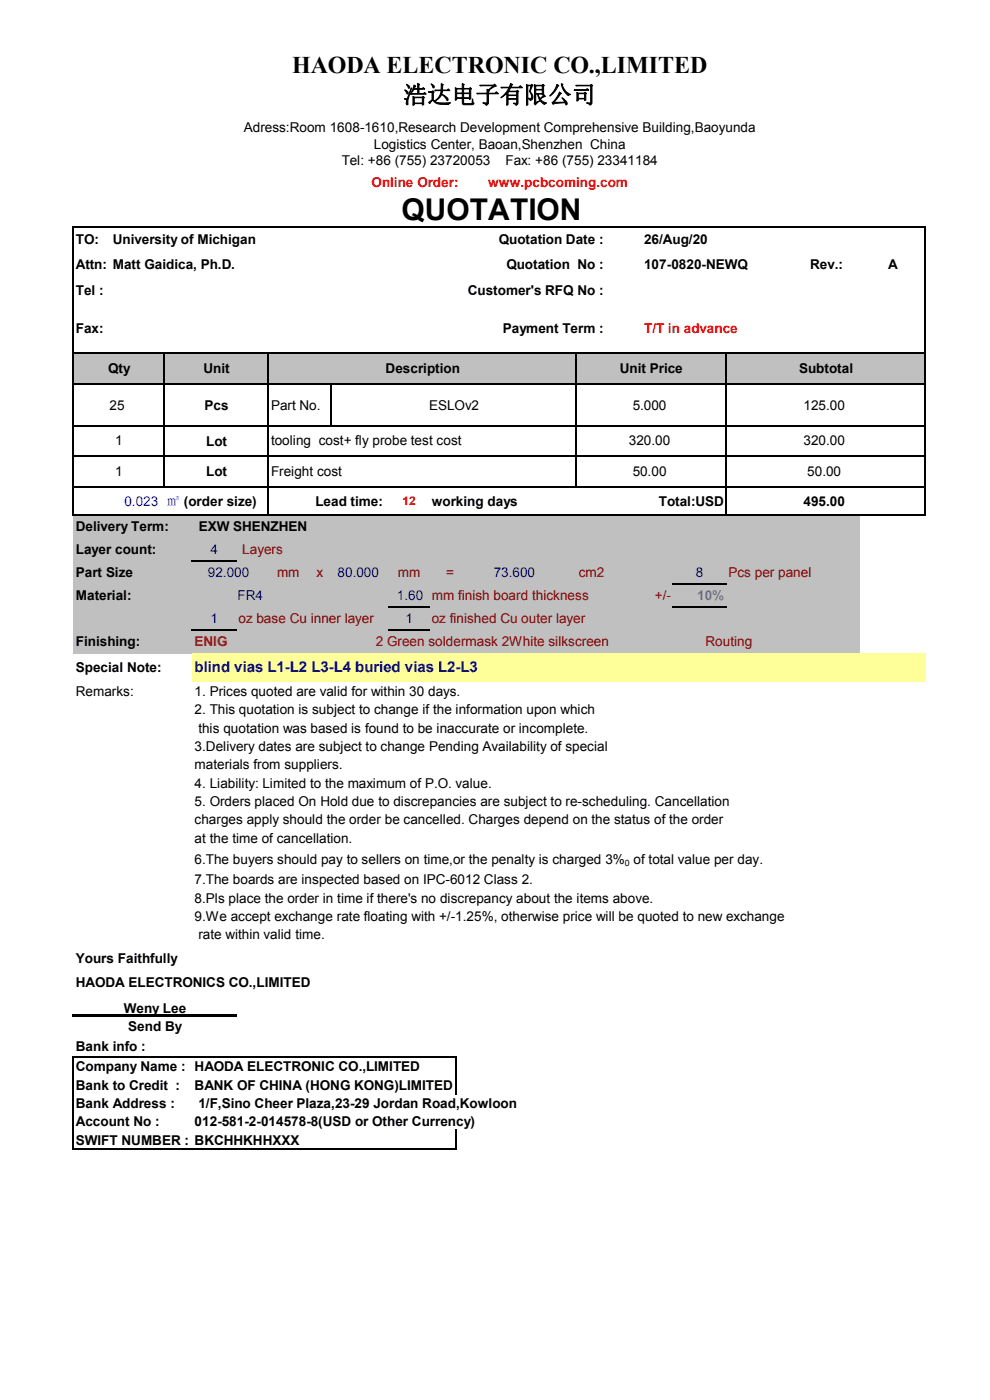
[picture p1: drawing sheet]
<svg xmlns="http://www.w3.org/2000/svg" width="210mm" height="297mm" viewBox="0 0 210 297" stroke-linecap="round" stroke-linejoin="round" font-family="sans-serif">
<defs><g id="words">
<text font-size="6.4" x="85.2" y="46.6">QUOTATION</text>
<g font-size="5.1">
<text x="62" y="15.6">HAODA ELECTRONIC CO.,LIMITED</text>
<text x="85.6" y="21.9">浩达电子有限公司</text>
</g>
<text font-size="3.2" fill="#00f" x="41.3" y="142.6">blind vias L1-L2 L3-L4 buried vias L2-L3</text>
<g font-size="2.9">
<text x="51.7" y="28">Adress:Room 1608-1610,Research Development Comprehensive Building,Baoyunda</text>
<text x="72.5" y="35.1">Tel: +86 (755) 23720053</text>
<text x="79.3" y="31.5">Logistics Center, Baoan,Shenzhen China</text>
<text x="107.2" y="35.1">Fax: +86 (755) 23341184</text>
<text x="16.1" y="51.8">TO:</text>
<text x="23.9" y="51.8">University of Michigan</text>
<text x="105.8" y="51.8">Quotation Date :</text>
<text x="136.6" y="51.8">26/Aug/20</text>
<text x="16.1" y="57.2">Attn:</text>
<text x="23.9" y="57.2">Matt Gaidica, Ph.D.</text>
<text x="107.4" y="57.2">Quotation</text>
<text x="122.5" y="57.2">No :</text>
<text x="136.6" y="57.2">107-0820-NEWQ</text>
<text x="171.9" y="57.2">Rev.:</text>
<text x="188.4" y="57.2">A</text>
<text x="16.1" y="62.5">Tel :</text>
<text x="99.2" y="62.5">Customer's RFQ</text>
<text x="122.5" y="62.5">No :</text>
<text x="16.1" y="70.6">Fax:</text>
<text x="106.7" y="70.6">Payment Te</text>
<text x="122.6" y="70.6">rm :</text>
<text x="22.9" y="79.2">Qty</text>
<text x="43.2" y="79.2">Unit</text>
<text x="81.8" y="79.2">Description</text>
<text x="131.5" y="79.2">Unit Price</text>
<text x="169.5" y="79.2">Subtotal</text>
<text x="23.2" y="86.9">25</text>
<text x="43.4" y="86.9">Pcs</text>
<text x="57.5" y="86.9">Part N</text>
<text x="65.6" y="86.9">o.</text>
<text x="91" y="86.9">ESLOv2</text>
<text x="134.2" y="86.9">5.000</text>
<text x="170.4" y="86.9">125.00</text>
<text x="24.4" y="94.5">1</text>
<text x="43.7" y="94.6">Lot</text>
<text x="57.5" y="94.5">tooling cost+ fly probe test cost</text>
<text x="133.4" y="94.5">320.00</text>
<text x="170.4" y="94.5">320.00</text>
<text x="24.4" y="101.1">1</text>
<text x="43.7" y="101.1">Lot</text>
<text x="57.5" y="101.1">Freight cost</text>
<text x="134.2" y="101.1">50.00</text>
<text x="171.2" y="101.1">50.00</text>
<text x="66.9" y="107.3">Lead ti</text>
<text x="76.1" y="107.3">me:</text>
<text x="91.6" y="107.3">working days</text>
<text x="139.7" y="107.3">Total:USD</text>
<text x="170.4" y="107.3">495.00</text>
<text x="16.1" y="112.7">Delivery Term</text>
<text x="34.9" y="112.7">:</text>
<text x="42.2" y="112.7">EXW SHEN</text>
<text x="57.4" y="112.7">ZHEN</text>
<text x="16.1" y="117.5">Layer</text>
<text x="24.4" y="117.5">count:</text>
<text x="16.1" y="122.4">Part Size</text>
<text x="16.1" y="127.3">Mater</text>
<text x="23.8" y="127.3">ial:</text>
<text x="16.1" y="137">Finishing:</text>
<text x="16.1" y="142.5">Special Note:</text>
<text x="16.1" y="147.6">Rema</text>
<text x="23.8" y="147.6">rks:</text>
<text x="41.3" y="147.6">1. Prices quoted are valid for within 30 days.</text>
<text x="41.3" y="151.5">2. This</text>
<text x="42.1" y="155.4">this qu</text>
<text x="50.6" y="155.4">otatio</text>
<text x="50.7" y="151.5">quota</text>
<text x="57.6" y="155.4">n was</text>
<text x="57.9" y="151.5">tion is</text>
<text x="65.9" y="155.4">bas</text>
<text x="66.2" y="151.5">sub</text>
<text x="70.5" y="155.4">ed is</text>
<text x="70.9" y="151.5">ject</text>
<text x="76.2" y="151.5">to change if</text>
<text x="77.4" y="155.4">foun</text>
<text x="83" y="155.4">d to be</text>
<text x="91.9" y="151.5">the i</text>
<text x="92.6" y="155.4">inaccurate or incomplet</text>
<text x="97.3" y="151.5">nformation upon wh</text>
<text x="122.4" y="155.4">e.</text>
<text x="122.5" y="151.5">ich</text>
<text x="41.3" y="159.3">3.Delivery dates are su</text>
<text x="70.6" y="159.3">bject</text>
<text x="77.6" y="159.3">to change Pending Availability of sp</text>
<text x="123" y="159.3">ecial</text>
<text x="41.3" y="163.2">materia</text>
<text x="41.3" y="167.1">4. Liabi</text>
<text x="50.6" y="167.1">lity: L</text>
<text x="50.9" y="163.2">ls fro</text>
<text x="57.1" y="163.2">m supplier</text>
<text x="57.3" y="167.1">imited</text>
<text x="65.8" y="167.1">to the m</text>
<text x="70.4" y="163.2">s.</text>
<text x="76.1" y="167.1">aximum of P.O. value.</text>
<text x="41.3" y="171">5. Orde</text>
<text x="50.9" y="171">rs pla</text>
<text x="57.9" y="171">ced O</text>
<text x="65.5" y="171">n Hold d</text>
<text x="76.2" y="171">ue to</text>
<text x="83.4" y="171">discre</text>
<text x="91.1" y="171">panc</text>
<text x="97.4" y="171">ies are subject to re</text>
<text x="122.5" y="171">-scheduling. Cancellation</text>
<text x="41.3" y="174.9">charge</text>
<text x="41.3" y="178.8">at the ti</text>
<text x="50.1" y="174.9">s app</text>
<text x="50.7" y="178.8">me o</text>
<text x="57.1" y="178.8">f cancellati</text>
<text x="57.1" y="174.9">l</text>
<text x="57.8" y="174.9">y should the or</text>
<text x="70.8" y="178.8">on.</text>
<text x="76.6" y="174.9">der b</text>
<text x="83.2" y="174.9">e canc</text>
<text x="91.7" y="174.9">elled. Charges depend o</text>
<text x="123.1" y="174.9">n the statu</text>
<text x="136.5" y="174.9">s of the order</text>
<text x="41.3" y="183.2">6.The buyers shoul</text>
<text x="65.7" y="183.2">d pay to</text>
<text x="76.7" y="183.2">selle</text>
<text x="82.7" y="183.2">rs on ti</text>
<text x="91.3" y="183.2">me,or the penalty is char</text>
<text x="122.8" y="183.2">ged 3% of</text>
<text x="137.6" y="183.2">total</text>
<text x="143.8" y="183.2">value pe</text>
<text x="154.7" y="183.2">r day.</text>
<text x="41.3" y="187.5">7.The boards are in</text>
<text x="41.3" y="191.5">8.Pls pl</text>
<text x="50.7" y="191.5">ace the order in</text>
<text x="66.2" y="187.5">spe</text>
<text x="70.9" y="187.5">cted</text>
<text x="71.5" y="191.5">time if there's no dis</text>
<text x="77.1" y="187.5">base</text>
<text x="83.3" y="187.5">d on IPC-6</text>
<text x="97" y="191.5">crepancy about the</text>
<text x="97.1" y="187.5">012 Class 2.</text>
<text x="122.3" y="191.5">i</text>
<text x="123" y="191.5">tems</text>
<text x="130" y="191.5">abov</text>
<text x="136.2" y="191.5">e.</text>
<text x="41.3" y="195.3">9.We a</text>
<text x="50.5" y="195.3">ccept</text>
<text x="58.2" y="195.3">excha</text>
<text x="65.8" y="195.3">nge</text>
<text x="71.5" y="195.3">rate</text>
<text x="77.2" y="195.3">float</text>
<text x="82.6" y="195.3">i</text>
<text x="83.3" y="195.3">ng with +/-1.25%, otherwise pri</text>
<text x="122.6" y="195.3">ce wi</text>
<text x="129.1" y="195.3">ll be q</text>
<text x="136.8" y="195.3">uoted to new</text>
<text x="154" y="195.3">exchange</text>
<text x="42.1" y="199.2">rate wi</text>
<text x="50.5" y="199.2">thin v</text>
<text x="57.3" y="199.2">alid time.</text>
<text x="16.1" y="204.3">Yours</text>
<text x="16.1" y="209.4">HAODA ELECTRONICS CO.,LIMITED</text>
<text x="25" y="204.3">Faithful</text>
<text x="35.4" y="204.3">ly</text>
<text x="26.2" y="214.8">Weny Lee</text>
<text x="27.2" y="218.7">Send By</text>
<text x="16.1" y="222.9">Bank</text>
<text x="16.1" y="227.3">Comp</text>
<text x="23.9" y="222.9">info :</text>
<text x="24.2" y="227.3">any Name :</text>
<text x="41.3" y="227.3">HAODA ELECTRO</text>
<text x="66.1" y="227.3">NIC CO.,LIMITED</text>
<text x="16.1" y="231.2">Bank</text>
<text x="23.9" y="231.2">to Credit</text>
<text x="37.2" y="231.2">:</text>
<text x="41.3" y="231.2">BANK</text>
<text x="50.3" y="231.2">OF C</text>
<text x="57.1" y="231.2">HINA (</text>
<text x="65.8" y="231.2">HONG KONG)LIMITED</text>
<text x="16.1" y="235">Bank</text>
<text x="16.1" y="239">Account No :</text>
<text x="23.9" y="235">Address</text>
<text x="36.2" y="235">:</text>
<text x="41.3" y="239">012-58</text>
<text x="42.1" y="235">1/F,Sino Ch</text>
<text x="50.2" y="239">1-2-0</text>
<text x="57" y="239">14578-</text>
<text x="57.8" y="235">eer Pl</text>
<text x="65.6" y="235">aza,23-29 Jordan Road,Kowloon</text>
<text x="66" y="239">8(USD or Other Currency)</text>
<text x="16.1" y="242.8">SWIFT NUMBER :</text>
<text x="41.3" y="242.8">BKCHHKHH</text>
<text x="57.8" y="242.8">XXX</text>
</g>
<g font-size="2.9" fill="#f00">
<text x="78.8" y="39.7">Online Order:</text>
<text x="103.5" y="39.7">www.pcbcoming.com</text>
<text x="136.6" y="70.6">T/T in advanc</text>
<text x="154.9" y="70.6">e</text>
</g>
<g font-size="2.9" fill="#00f">
<text x="26.4" y="107.3">0.023</text>
<text x="35.3" y="107.3">㎡ (order size)</text>
<text x="44.7" y="117.5">4</text>
<text x="44.1" y="122.4">92.000</text>
<text x="71.6" y="122.4">80.000</text>
<text x="104.7" y="122.4">73.600</text>
<text x="147.6" y="122.4">8</text>
<text x="50.4" y="127.2">FR4</text>
<text x="84.2" y="127.2">1.60</text>
<text x="44.7" y="132.1">1</text>
<text x="86" y="132.1">1</text>
</g>
<g font-size="2.9" fill="#800000">
<text x="51.4" y="117.5">Laye</text>
<text x="57.6" y="117.5">rs</text>
<text x="58.8" y="122.4">mm</text>
<text x="67.1" y="122.4">x</text>
<text x="84.4" y="122.4">mm</text>
<text x="94.6" y="122.4">=</text>
<text x="122.8" y="122.4">cm2</text>
<text x="154.5" y="122.4">Pcs per panel</text>
<text x="91.6" y="127.2">mm</text>
<text x="97.2" y="127.2">finish board thickness</text>
<text x="138.9" y="127.2">+/-</text>
<text x="50.6" y="132.1">oz ba</text>
<text x="57.6" y="132.1">se Cu</text>
<text x="65.9" y="132.1">inner lay</text>
<text x="76.8" y="132.1">er</text>
<text x="79.7" y="137">2 Green soldermask 2White silkscreen</text>
<text x="91.6" y="132.1">oz fi</text>
<text x="96.8" y="132.1">nished Cu outer layer</text>
<text x="149.6" y="137">Rou</text>
<text x="154.9" y="137">ting</text>
</g>
<text font-size="2.9" fill="#36f" x="147.9" y="127.3">10%</text>
<text font-size="2.9" fill="#930" x="41.3" y="137">ENIG</text>
<text font-size="2.5" fill="#f00" x="85.4" y="107.2">12</text>
<text font-size="1.9" x="132.5" y="183.8">0</text>
</g></defs>
<g fill="#c0c0c0">
<path d="M15.6 75.1h19.3v6.5h-19.3z" fill-rule="evenodd"/>
<path d="M34.8 75.1h22.2v6.5h-22.2z" fill-rule="evenodd"/>
<path d="M57 75.1h65.3v6.5h-65.3z" fill-rule="evenodd"/>
<path d="M122.3 75.1h31.8v6.5h-31.8z" fill-rule="evenodd"/>
<path d="M154 75.1h42.4v6.5h-42.4z" fill-rule="evenodd"/>
<path d="M15.6 109.3h7.9v4.9h-7.9z" fill-rule="evenodd"/>
<path d="M23.4 109.3h11.5v4.9h-11.5z" fill-rule="evenodd"/>
<path d="M34.8 109.3h6v4.9h-6z" fill-rule="evenodd"/>
<path d="M40.8 109.3h9.3v4.9h-9.3z" fill-rule="evenodd"/>
<path d="M50.1 109.3h6.9v4.9h-6.9z" fill-rule="evenodd"/>
<path d="M57 109.3h8.4v4.9h-8.4z" fill-rule="evenodd"/>
<path d="M65.3 109.3h5.1v4.9h-5.1z" fill-rule="evenodd"/>
<path d="M70.3 109.3h5.8v4.9h-5.8z" fill-rule="evenodd"/>
<path d="M76 109.3h6.5v4.9h-6.5z" fill-rule="evenodd"/>
<path d="M82.5 109.3h8.6v4.9h-8.6z" fill-rule="evenodd"/>
<path d="M91.1 109.3h5.7v4.9h-5.7z" fill-rule="evenodd"/>
<path d="M96.8 109.3h25.5v4.9h-25.5z" fill-rule="evenodd"/>
<path d="M122.3 109.3h6.2v4.9h-6.2z" fill-rule="evenodd"/>
<path d="M128.5 109.3h7.6v4.9h-7.6z" fill-rule="evenodd"/>
<path d="M136.1 109.3h6.7v4.9h-6.7z" fill-rule="evenodd"/>
<path d="M142.8 109.3h11.3v4.9h-11.3z" fill-rule="evenodd"/>
<path d="M154 109.3h7.9v4.9h-7.9z" fill-rule="evenodd"/>
<path d="M161.8 109.3h6.5v4.9h-6.5z" fill-rule="evenodd"/>
<path d="M168.3 109.3h14.1v4.9h-14.1z" fill-rule="evenodd"/>
<path d="M15.6 114.2h7.9v4.9h-7.9z" fill-rule="evenodd"/>
<path d="M23.4 114.2h11.5v4.9h-11.5z" fill-rule="evenodd"/>
<path d="M34.8 114.2h6v4.9h-6z" fill-rule="evenodd"/>
<path d="M40.8 114.2h9.3v4.9h-9.3z" fill-rule="evenodd"/>
<path d="M50.1 114.2h6.9v4.9h-6.9z" fill-rule="evenodd"/>
<path d="M57 114.2h8.4v4.9h-8.4z" fill-rule="evenodd"/>
<path d="M65.3 114.2h5.1v4.9h-5.1z" fill-rule="evenodd"/>
<path d="M70.3 114.2h5.8v4.9h-5.8z" fill-rule="evenodd"/>
<path d="M76 114.2h6.5v4.9h-6.5z" fill-rule="evenodd"/>
<path d="M82.5 114.2h8.6v4.9h-8.6z" fill-rule="evenodd"/>
<path d="M91.1 114.2h5.7v4.9h-5.7z" fill-rule="evenodd"/>
<path d="M96.8 114.2h25.5v4.9h-25.5z" fill-rule="evenodd"/>
<path d="M122.3 114.2h6.2v4.9h-6.2z" fill-rule="evenodd"/>
<path d="M128.5 114.2h7.6v4.9h-7.6z" fill-rule="evenodd"/>
<path d="M136.1 114.2h6.7v4.9h-6.7z" fill-rule="evenodd"/>
<path d="M142.8 114.2h11.3v4.9h-11.3z" fill-rule="evenodd"/>
<path d="M154 114.2h7.9v4.9h-7.9z" fill-rule="evenodd"/>
<path d="M161.8 114.2h6.5v4.9h-6.5z" fill-rule="evenodd"/>
<path d="M168.3 114.2h14.1v4.9h-14.1z" fill-rule="evenodd"/>
<path d="M15.6 119h7.9v5h-7.9z" fill-rule="evenodd"/>
<path d="M23.4 119h11.5v5h-11.5z" fill-rule="evenodd"/>
<path d="M34.8 119h6v5h-6z" fill-rule="evenodd"/>
<path d="M40.8 119h16.2v5h-16.2z" fill-rule="evenodd"/>
<path d="M57 119h8.4v5h-8.4z" fill-rule="evenodd"/>
<path d="M65.3 119h5.1v5h-5.1z" fill-rule="evenodd"/>
<path d="M70.3 119h12.2v5h-12.2z" fill-rule="evenodd"/>
<path d="M82.5 119h8.6v5h-8.6z" fill-rule="evenodd"/>
<path d="M91.1 119h5.7v5h-5.7z" fill-rule="evenodd"/>
<path d="M96.8 119h25.5v5h-25.5z" fill-rule="evenodd"/>
<path d="M122.3 119h6.2v5h-6.2z" fill-rule="evenodd"/>
<path d="M128.5 119h7.6v5h-7.6z" fill-rule="evenodd"/>
<path d="M136.1 119h6.7v5h-6.7z" fill-rule="evenodd"/>
<path d="M142.8 119h11.3v5h-11.3z" fill-rule="evenodd"/>
<path d="M154 119h7.9v5h-7.9z" fill-rule="evenodd"/>
<path d="M161.8 119h6.5v5h-6.5z" fill-rule="evenodd"/>
<path d="M168.3 119h14.1v5h-14.1z" fill-rule="evenodd"/>
<path d="M15.6 123.9h7.9v4.9h-7.9z" fill-rule="evenodd"/>
<path d="M23.4 123.9h11.5v4.9h-11.5z" fill-rule="evenodd"/>
<path d="M34.8 123.9h6v4.9h-6z" fill-rule="evenodd"/>
<path d="M40.8 123.9h24.6v4.9h-24.6z" fill-rule="evenodd"/>
<path d="M65.3 123.9h5.1v4.9h-5.1z" fill-rule="evenodd"/>
<path d="M70.3 123.9h5.8v4.9h-5.8z" fill-rule="evenodd"/>
<path d="M76 123.9h6.5v4.9h-6.5z" fill-rule="evenodd"/>
<path d="M82.5 123.9h8.6v4.9h-8.6z" fill-rule="evenodd"/>
<path d="M91.1 123.9h5.7v4.9h-5.7z" fill-rule="evenodd"/>
<path d="M96.8 123.9h25.5v4.9h-25.5z" fill-rule="evenodd"/>
<path d="M122.3 123.9h6.2v4.9h-6.2z" fill-rule="evenodd"/>
<path d="M128.5 123.9h7.6v4.9h-7.6z" fill-rule="evenodd"/>
<path d="M136.1 123.9h6.7v4.9h-6.7z" fill-rule="evenodd"/>
<path d="M142.8 123.9h11.3v4.9h-11.3z" fill-rule="evenodd"/>
<path d="M154 123.9h7.9v4.9h-7.9z" fill-rule="evenodd"/>
<path d="M161.8 123.9h6.5v4.9h-6.5z" fill-rule="evenodd"/>
<path d="M168.3 123.9h14.1v4.9h-14.1z" fill-rule="evenodd"/>
<path d="M15.6 128.8h7.9v4.9h-7.9z" fill-rule="evenodd"/>
<path d="M23.4 128.8h11.5v4.9h-11.5z" fill-rule="evenodd"/>
<path d="M34.8 128.8h6v4.9h-6z" fill-rule="evenodd"/>
<path d="M40.8 128.8h9.3v4.9h-9.3z" fill-rule="evenodd"/>
<path d="M50.1 128.8h6.9v4.9h-6.9z" fill-rule="evenodd"/>
<path d="M57 128.8h8.4v4.9h-8.4z" fill-rule="evenodd"/>
<path d="M65.3 128.8h5.1v4.9h-5.1z" fill-rule="evenodd"/>
<path d="M70.3 128.8h5.8v4.9h-5.8z" fill-rule="evenodd"/>
<path d="M76 128.8h6.5v4.9h-6.5z" fill-rule="evenodd"/>
<path d="M82.5 128.8h8.6v4.9h-8.6z" fill-rule="evenodd"/>
<path d="M91.1 128.8h5.7v4.9h-5.7z" fill-rule="evenodd"/>
<path d="M96.8 128.8h25.5v4.9h-25.5z" fill-rule="evenodd"/>
<path d="M122.3 128.8h6.2v4.9h-6.2z" fill-rule="evenodd"/>
<path d="M128.5 128.8h7.6v4.9h-7.6z" fill-rule="evenodd"/>
<path d="M136.1 128.8h6.7v4.9h-6.7z" fill-rule="evenodd"/>
<path d="M142.8 128.8h11.3v4.9h-11.3z" fill-rule="evenodd"/>
<path d="M154 128.8h7.9v4.9h-7.9z" fill-rule="evenodd"/>
<path d="M161.8 128.8h6.5v4.9h-6.5z" fill-rule="evenodd"/>
<path d="M168.3 128.8h14.1v4.9h-14.1z" fill-rule="evenodd"/>
<path d="M15.6 133.6h7.9v5h-7.9z" fill-rule="evenodd"/>
<path d="M23.4 133.6h11.5v5h-11.5z" fill-rule="evenodd"/>
<path d="M34.8 133.6h6v5h-6z" fill-rule="evenodd"/>
<path d="M40.8 133.6h9.3v5h-9.3z" fill-rule="evenodd"/>
<path d="M50.1 133.6h6.9v5h-6.9z" fill-rule="evenodd"/>
<path d="M57 133.6h8.4v5h-8.4z" fill-rule="evenodd"/>
<path d="M65.3 133.6h5.1v5h-5.1z" fill-rule="evenodd"/>
<path d="M70.3 133.6h5.8v5h-5.8z" fill-rule="evenodd"/>
<path d="M76 133.6h6.5v5h-6.5z" fill-rule="evenodd"/>
<path d="M82.5 133.6h8.6v5h-8.6z" fill-rule="evenodd"/>
<path d="M91.1 133.6h5.7v5h-5.7z" fill-rule="evenodd"/>
<path d="M96.8 133.6h25.5v5h-25.5z" fill-rule="evenodd"/>
<path d="M122.3 133.6h6.2v5h-6.2z" fill-rule="evenodd"/>
<path d="M128.5 133.6h7.6v5h-7.6z" fill-rule="evenodd"/>
<path d="M136.1 133.6h6.7v5h-6.7z" fill-rule="evenodd"/>
<path d="M142.8 133.6h11.3v5h-11.3z" fill-rule="evenodd"/>
<path d="M154 133.6h7.9v5h-7.9z" fill-rule="evenodd"/>
<path d="M161.8 133.6h6.5v5h-6.5z" fill-rule="evenodd"/>
<path d="M168.3 133.6h14.1v5h-14.1z" fill-rule="evenodd"/>
</g>
<path d="M15.6 103.4h19.3v5.9h-19.3z" fill-rule="evenodd" fill="#fff"/>
<path d="M40.8 138.5h155.6v6.2h-155.6z" fill-rule="evenodd" fill="#ff9"/>
<g fill="none" stroke="#000" stroke-width=".3">
<path d="M15.3 48.1h181.1M15.5 47.9v61.4M196.3 47.9v61.4M15.3 75h181.1M34.7 74.8v28.7M56.9 74.8v34.5M122.2 74.8v28.7M153.9 74.8v34.5M15.3 81.5h181.1M15.3 90.3h181.1M15.3 96.8h181.1M70.2 81.3v9.1"/>
<path d="M15.3 103.3h181.1M15.3 109.2h181.1M40.5 118.9h9.6M40.5 133.5h9.6M82.2 128.7h8.9M82.2 133.5h8.9M142.5 123.8h11.6M142.5 128.7h11.6M15.3 224.2h81.5M15.5 224v19.8M96.7 224v8.1M96.7 239.6v4.2"/>
<path d="M15.3 243.6h81.5"/>
</g>
<path d="M15.3 215.2h34.8v.6h-34.8z" fill-rule="evenodd" fill="#000"/>
<use href="#words"/>
</svg>
